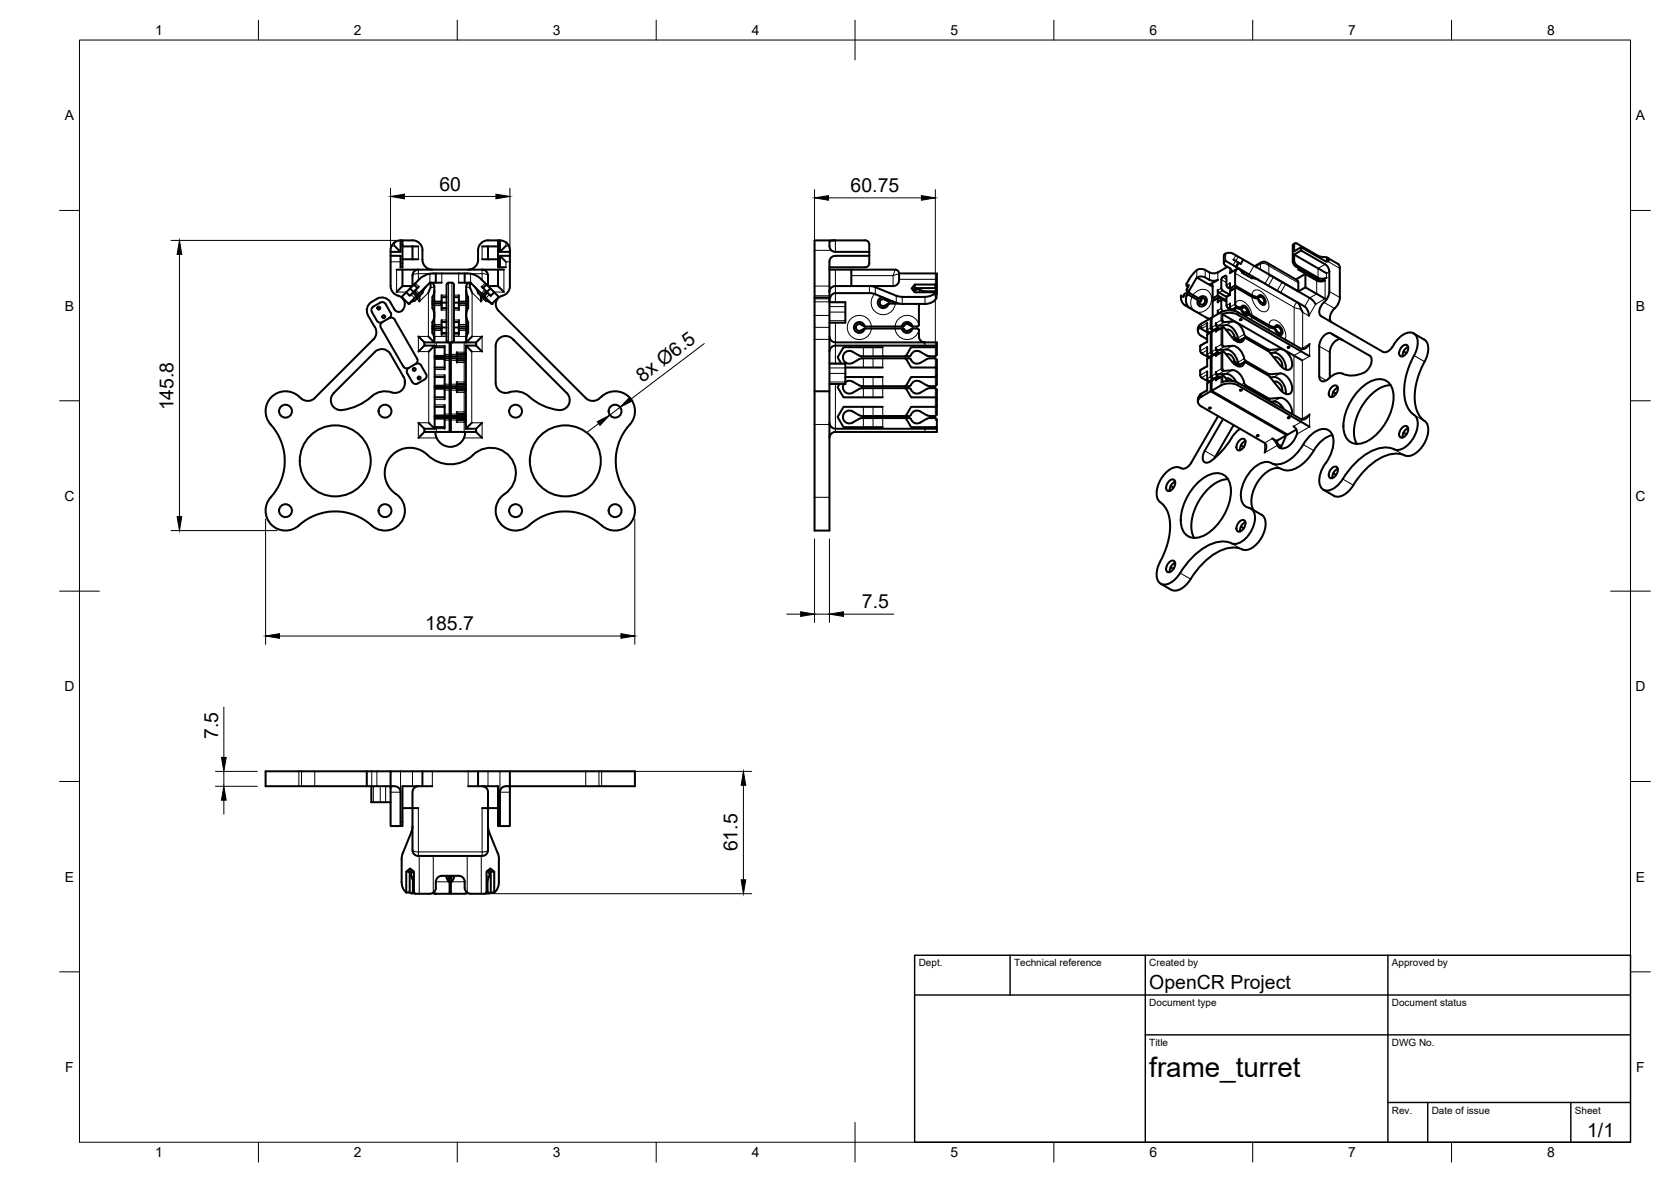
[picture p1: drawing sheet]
<svg xmlns="http://www.w3.org/2000/svg" width="420mm" height="297mm" viewBox="0 0 420 297" stroke-linecap="round" stroke-linejoin="round" font-family="sans-serif">
<defs><g id="words">
<text font-size="7" x="289" y="270.6">frame_turret</text>
<g font-size="4.9">
<text x="110.5" y="47.9">60</text>
<text x="213.9" y="48.3">60.75</text>
<text x="161.5" y="96.2" transform="rotate(-37 161.5 96.2)">8x Ø6.5</text>
<text x="43.7" y="103.2" transform="rotate(-90 43.7 103.2)">145.8</text>
<text x="216.7" y="152.9">7.5</text>
<text x="106.9" y="158.4">185.7</text>
<text x="54.8" y="185.7" transform="rotate(-90 54.8 185.7)">7.5</text>
<text x="185.5" y="214" transform="rotate(-90 185.5 214)">61.5</text>
<text x="289" y="248.5">OpenCR Project</text>
<text x="399.1" y="285.7">1/1</text>
</g>
<g font-size="3.5">
<text x="39" y="8.8">1</text>
<text x="89" y="8.8">2</text>
<text x="139" y="8.8">3</text>
<text x="189" y="8.8">4</text>
<text x="239" y="8.8">5</text>
<text x="289" y="8.8">6</text>
<text x="339" y="8.8">7</text>
<text x="389" y="8.8">8</text>
<text x="16.3" y="30.2">A</text>
<text x="411.3" y="30.2">A</text>
<text x="16.3" y="78">B</text>
<text x="411.3" y="78">B</text>
<text x="16.2" y="125.9">C</text>
<text x="411.2" y="125.9">C</text>
<text x="16.2" y="173.7">D</text>
<text x="411.2" y="173.7">D</text>
<text x="16.3" y="221.6">E</text>
<text x="411.3" y="221.6">E</text>
<text x="16.4" y="269.4">F</text>
<text x="411.4" y="269.4">F</text>
<text x="39" y="290.8">1</text>
<text x="89" y="290.8">2</text>
<text x="139" y="290.8">3</text>
<text x="189" y="290.8">4</text>
<text x="239" y="290.8">5</text>
<text x="289" y="290.8">6</text>
<text x="339" y="290.8">7</text>
<text x="389" y="290.8">8</text>
</g>
<g font-size="2.5">
<text x="231" y="242.9">Dept.</text>
<text x="255" y="242.9">Technical reference</text>
<text x="289" y="242.9">Created by</text>
<text x="350" y="242.9">Approved by</text>
<text x="289" y="252.8">Document type</text>
<text x="350" y="252.8">Document status</text>
<text x="289" y="262.9">Title</text>
<text x="350" y="262.9">DWG No.</text>
<text x="350" y="279.9">Rev.</text>
<text x="360" y="279.9">Date of issue</text>
<text x="396" y="279.9">Sheet</text>
</g>
</g></defs>
<!-- layer: Visible Narrow -->
<g fill="none" stroke="#000" stroke-width=".25">
<path d="M98.2 65.8h2.5M99.2 60.9v.9h-.7M99.7 67.8v5.6h2.5M100.7 66.2h.5M100.7 61.4h.5M103.4 74l.8 .9M104.4 71.2l.9 .8M104.5 72.8l.9 .9M104.8 75.1l.7 .7 2.2-2.3v11h-2.5v3.9h2.6v17.8h-2.6v3.9h4.6M105.2 67.8v1M105.2 68.8l-1 .1-.5 .4M105.2 61.9v3.3"/>
<path d="M105.2 68.8v1.6M105.2 68.8h3.1M108.1 68.8v2.2M108.2 71v.2M109.2 72.1l-1 .3M109.2 76.8h1.8M111 74.2h1.3M111 77.9h1.3M111.1 68.7v2.3M112.8 71v15M113.6 71v15M114.1 74.2h1.3"/>
<path d="M114.1 77.9h1.3M115.3 68.7v2.3M115.4 76.8h1.8M117.2 72.1l1 .3M118.2 68.8h3.4l.9 .2 .2 .3M118.2 71l.1 .2M118.3 68.8v2.2M121.2 67.8v2.6M121.2 61.9v3.3M121.6 75.1l-.7 .7-2.2-2.3v11h2.5v3.9h-2.6v17.8h2.6v3.9h-4.6M121.9 72.8l-.9 .9M122 71.2l-.9 .8"/>
<path d="M123.1 74l-.9 .9M125.2 66.2h.5M125.2 61.4h.5M126.7 67.8v5.6h-2.5M127.2 60.9v.9h.8M128.2 65.8h-1v1.4M204.8 75.1h3.8M204.8 79.3h3.8M204.8 75.8h3.8M204.8 74.3h3.8M204.8 71.9h3.8M204.8 62.9h4.3"/>
<path d="M208.6 78.4h4M208.6 77.1h4M208.6 76.1h4M210.1 60.4v2.9M210.1 67.8v8.1M214.1 69.3h10.5v2.6M218.6 71.9v1.8M219.9 73.9a3 3 0 0 0 .9 4.9 3 3 0 0 0 4.3-2.5M220.1 72.2v1.7M225.1 67.8l-.5 1.5 1.5-.5M225.4 74.3v1.8M226.1 70.2h9.5"/>
<path d="M226.9 74.6v1.8M231.2 72.8v.7M231.9 73.1v.4M232.4 73.2v.3M232.6 74.6v1.8M235.1 71.5v.9M235.1 73.2v.3M235.4 74v.9M297.7 74.1l.6 .4M298.3 71.3l.7 .4M298.4 72.7l.6 .3M299.7 74.6l-.3 1.1a2.63 2.63 0 0 0 .8 2.3"/>
<path d="M300 74.1a2.43 2.43 0 0 1 2.6-1.4 2.43 2.43 0 0 1 2 2.1 3.2 3.2 0 0 1-3.8 3.6M300.9 67.9v1.8M303 67.8v1.9M304.1 68.5v1.8M304.2 71.5l.7 .4M306.2 75.1l-1.3 .7M306.2 68.5v1.8M307 78.5v2M307.1 70.3l1.3 .7M307.1 72.4l-.9 .5M307.1 75.5l-.9 .5M307.1 77.5l-.9 .5"/>
<path d="M307.4 69.6l1 .6M307.4 73l-.9 .5M307.4 78.1l-.9 .5M308 69.3l.4 .2M308.2 63.7v1.9M309.2 67.4v1.2M309.3 72l-.6 .3M309.3 71.1l-.9 .6M309.3 74.2l-.9 .5M309.3 76.2l-.9 .6M309.3 77.1l-.6 .3M310.6 68.7l14.8 8.5v9.4"/>
<path d="M310.6 77.6l-.7 .4M310.6 76.4l-1.3 .8M310.6 72.5l-1.3 .8M310.6 76.5a1.29 1.29 0 0 1 .9-1 1.29 1.29 0 0 1 1.3 .3l.9 .8 .6 1 .5 1.7M310.6 77.5l.2 .7M310.7 65.6l-.7 1M310.7 64.2l-.6 1M310.9 77l-1.3 .8M311.3 78.5v.6M311.3 67.4l.4 .3M311.3 65.9l-.6 1.1M311.3 64.5l-.6 1.1"/>
<path d="M311.6 66.1l-.6 1.1M311.8 77.3l-.5 .3M312.3 77.3l-.6 .3M312.4 68.3v.1M312.6 68.6v.1M312.7 77.3l-.7 .4M313.6 78.7l-.3 .2M313.6 78.1l-.8 .4M313.7 78.3l-.8 .4M314.8 74.2a1.29 1.29 0 0 1 .8-1.3 1.29 1.29 0 0 1 1.4 .3 4.2 4.2 0 0 1 1.8 4.7 1.74 1.74 0 0 1-2.7-.5l-1-1.6-.3-1.2M314.8 79.7l-.2 .7M315.3 66.8l-1.3 2.1"/>
<path d="M315.8 70l10.4 6M316.1 74.6l-.5 .3M316.5 74.6l-.6 .4M316.9 66.4v1.3M316.9 66.4l-1.1 .7M317 74.6l-.8 .4M317.1 65.9l-.2 .5M318.5 66l.5 .8-.9-.5-1.2 .1M319 68.9v-2.1l7.5 4.3M319.3 69.1l-1.2 2.2M320.2 69.6l-1.3 2.2M322.4 70.9l-1.3 2.2"/>
<path d="M323.3 71.4l-1.3 2.1M325.4 65.5l-.3 .2M325.4 61.6l-.3 .2M325.4 77.2l1.7 .5M326.1 66.7l-.3 .2M326.6 76.4l-.3-.3a.81 .81 0 0 0-.8 .8l-.1 .3M329.3 69.4v.1M331.1 70.5v3.4l-1.8 1-1.3 2.1M331.4 64.3v.3M332.9 76l2.7 1.5M333.2 70.5v4.6l-2.4 1.4-1.7 2.9-1.6-.9v8.9l1.8-1v3.1l-1.8 1.1v14.6l1.8-1.1v3.2l-3.2 1.8M333.2 66.4l-1.8 1v2.4"/>
<path d="M333.5 64.7v.7l.6-.3M333.9 65.7l3 1.7M334.2 68.2l-.7 .5v1.1M334.2 73.2l2.7 1.6M109.2 84.5h3.1M109.2 83h1.8M109.2 81.5h1.8M109.3 86.9h.4v.4M109.3 94.2h2.5M109.3 92.8h2.5M109.3 97.8h2.5M109.3 96.8h2.5"/>
<path d="M109.3 90.3h2.5M109.3 89.3h2.5M109.7 86v.9h2.1M111 84.2h1.3M111 80.4h1.3M111.8 98.1h1.3M111.8 96.5h1.3M111.8 90.6h1.3M111.8 89.1h1.3M113.4 98.1h1.5M113.4 96.5h1.5M113.4 90.6h1.5"/>
<path d="M113.4 89.1h1.5M114.1 84.5h3.1M114.1 84.2h1.3M114.1 80.4h1.3M114.9 98.6h1.8v4.9h-1.8M114.9 91.1h1.8v4.9h-1.8M114.9 88.5h1.8v.5M114.9 89.2h2.2M114.9 90.4h2.2M114.9 97.9h2.2M114.9 96.7h2.2M115.4 83h1.8"/>
<path d="M115.4 81.5h1.8M116.7 98.1v.5M116.7 90.6v.5h.4M116.7 86v2.5h.4M116.7 98.6h.4M117.1 96h-.4v.5M204.8 82.3h3.8M204.8 85.3h3.8M208.6 92.5h4M208.6 91.5h4M208.6 96h4M208.6 93.8h4"/>
<path d="M208.6 80.6h4M210.1 81.1v10.2M210.1 96.5v12M217.1 87.3v2.2M217.1 90.1v2.3M217.1 94.7v2.4M217.1 97.5v2.4M219.1 82a3 3 0 0 0-4.6-2.3 3 3 0 0 0 0 5.2 3 3 0 0 0 4.6-2.4M219.5 87.3v2.2M219.5 90.1v2.3M219.5 94.7v2.4M219.5 97.5v2.4"/>
<path d="M222 87.3v2.2M222 90.1v2.3M222 94.7v2.4M222 97.5v2.4M225.1 82.5a3 3 0 0 0 2.8 2.8 3 3 0 0 0 3.2-2.4M231.1 81.7a3 3 0 0 0-3.2-2.4 3 3 0 0 0-2.8 2.7M232.6 86v.9M235.5 86.9h.1M302.1 82l.2 .4-.2 .2M302.1 99v.7M302.1 99l-.3 .2M302.1 82l-.3 .2"/>
<path d="M302.1 98.8v.2M303.5 98.2l-1.4 .8M303.5 81.1l-1.4 .9v-.7M303.5 81.8l-1.2 .7M303.5 94.1l-1.4 .8M303.5 93.3l-1.7 1M303.5 92.1l-1.7 1.1M303.5 88l-1.4 .8M303.5 87.2l-1.7 1M303.5 86l-1.7 1M304.4 94.7l-.9 .5M304.4 95.9l-.9 .5"/>
<path d="M304.4 88.5l-.9 .6M304.4 83.6l-.9 .5M304.4 89.8l-.9 .5M304.4 82.4l-.9 .5M304.8 95.3l-.9 .5M304.8 89.1l-.9 .6M304.8 83l-.9 .5M305.7 95.6l1.3-.8v2M305.7 89.5l1.3-.8v4l-1.3 .8M305.7 83.3l1.3-.7v4l-1.3 .7M305.7 93.9l-1 .6M305.7 95.1l-1 .6"/>
<path d="M305.7 89l-1 .6M305.7 87.8l-1 .6M305.7 82.9l-1 .6M305.7 81.7l-1 .6M306.1 94.5l-1.1 .6M306.1 88.4l-1.1 .6M306.1 82.3l-1.1 .6M307 80.5l.2 .4 .3 .2M307 80.5l-1.3 .7M307.1 94.6l-.1 .2 .3-.1M307.1 88.5l-.1 .2 .3-.2M307.1 82.3l-.1 .3 .3-.2"/>
<path d="M307.3 92.5l-.3 .4 .5 .5M307.3 86.4l-.3 .3 .5 .5M307.3 80.3l-.3 .2M307.6 93.4l-1.3 .7M307.6 87.3l-1.3 .7M307.6 81.1l-1.3 .8M307.9 93.2l-.3 .2M307.9 87.1l-.3 .1M307.9 80.9l-.3 .2M308.7 82.8l-.3 .2M308.7 89l-.3 .1M308.7 95.1l-.3 .2"/>
<path d="M309.8 80.8l-1.5 .9M309.8 93l-1.5 .9M309.8 86.9l-1.5 .9M310.3 84.5l-.5 .3M310.3 90.6l-.5 .3M310.7 84.9l-.5 .3M310.7 91l-.5 .3M311.3 96.2v.6M312.8 84l-1.6 .9M312.8 85.1l-1.5 .8M312.8 91.2l-1.5 .9M312.8 90.2l-1.6 .9"/>
<path d="M312.8 96.3l-.7 .4M313.2 84.5l-1.6 1M313.2 90.7l-1.6 .9M313.2 96.8l-.5 .2M318.8 87.8l-.3 .2M318.8 93.9l-.3 .2M319 81.7a1.3 1.3 0 0 1 .8-1.3 1.3 1.3 0 0 1 1.5 .4 4.3 4.3 0 0 1 1.8 4.5M319 82.1l.2 .9M319.4 87.9l-.5 .3M319.4 94.1l-.5 .2M320.3 82.2l-.5 .3M320.7 89.8l-.3 .2"/>
<path d="M320.7 95.9l-.3 .2M320.7 82.2l-.6 .3M321.2 82.2l-.8 .4M321.9 93.8l-1.6 1M321.9 100l-1.6 .9M321.9 87.7l-1.6 .9M327.2 87.7v.6l-1.8 1.1v14.9M331.7 87l2.7 1.5M331.7 94.6l1.8 1M355.5 89.4l2.7 1.5M109.3 107.7h.4v.8M109.3 101.8h2.5"/>
<path d="M109.3 100.4h2.5M109.3 105.3h2.5M109.3 104.3h2.5M109.7 107.3v.4h2.1M111.8 104.1h1.3M111.8 105.5h1.3M113.4 104.1h1.5M113.4 105.5h1.5M114.9 106.1h1.8v2.4M114.9 104.2h2.2M114.9 105.4h2.2M116.7 105.6v.5h.4"/>
<path d="M116.7 103.5v.5M117.1 103.5h-.4M204.8 106.7h3.8M217.1 102.2v2.3M217.1 105.1v2.2M219.5 102.2v2.3M219.5 105.1v2.2M222 102.2v2.3M222 105.1v2.2M232.6 107.7v.8M235.5 107.7h.1M302.9 113.3l2.7 1.5"/>
<path d="M318.8 100l-.3 .3M319.4 100.2l-.5 .3M319.6 116.4l2.7 1.5M319.9 110.2l-1.9 1.1v2.5l3.2-1.9M327.2 105.4v.6l-2 1.2M327.7 111.7l2.6 1.5M350.5 112.9l2.7 1.6M355.5 104.3l2.7 1.5M204.8 125h3.8M309.6 136.5l2.7 1.6M337.6 120.4l2.7 1.5M296.7 144l2.7 1.5"/>
<path d="M75.1 193.8v3.8M75.8 193.8v3.8M79.1 193.8v3.8M93.5 193.8v3.8M93.9 197.6v4M94.8 193.8v3.8M95.6 197.6v4M97 197.6v4M98.2 193.8v3.8M100.7 193.8v5.3h-2.5M103.7 193.8v3.8M108.7 193.8v3.8"/>
<path d="M117.7 193.8v3.8M122.7 193.8v3.8M125.7 193.8v5.3h2.5M147.3 193.8v3.8M150.6 193.8v3.8M151.3 193.8v3.8M100.7 206.6h.5M103.7 213.6l.6 .4 .9 .1v1M105.2 203.1v11h16v-11M105.4 215.1v9.5M108.9 215.1v9.2M117.5 215.1v9.2"/>
<path d="M121 215.1v9.5M122.7 213.6l-.5 .4-1 .1v1M125.2 206.6h.5M103.5 220.3h.6M103.7 220.9h.4M103.8 224h.3M103.8 221.4h.3M112.8 220.1v1.5h-3.2M113.6 220.1v1.5h3.2M122.3 224h.3M122.3 221.4h.3M122.3 220.9h.4"/>
<path d="M122.3 220.3h.7"/>
</g>
<!-- layer: Visible -->
<g fill="none" stroke="#000" stroke-width=".51">
<path d="M93.5 78.4l1.3 2.2a1.01 1.01 0 0 0 1.3 .4M93.9 77.1l1.7-1.1a1.01 1.01 0 0 1 1.4 .4l1.2 2.2M93.9 77a1.01 1.01 0 0 0-.4 1.4M94.8 75.1a3.5 3.5 0 0 0-2.5 2.5v1.1l.3 .6 1.7 3a2.47 2.47 0 0 1-.4 3M94.8 75.1a2.46 2.46 0 0 1 3.4 .9l1 1.8a1.26 1.26 0 0 0 2 .2M97.9 80l-1.8 .9M97.9 79.9a1.01 1.01 0 0 1 1.3 .4l5.7 9.8M98.2 64.3v7.6M98.2 71.9a2.65 2.65 0 0 0 2.4 2.6 2.21 2.21 0 0 1 .6 3.5M98.2 63.3v1M98.2 78.6a1.01 1.01 0 0 1-.3 1.3M98.5 61.8l-.3 1.5"/>
<path d="M99.2 61.8l1.5 1.5M99.7 67.8h21.5M100.7 60.4h.5v6.8h-.5v-2.9h-2.5M100.7 60.4l-.7 .1a2.58 2.58 0 0 0-1.5 1.3M100.7 60.4v2.9h-2.5M101.2 67.8v4.1h2.5l.1-3.2 .5-.7 .9-.2M101.2 71.9l-1.5 1.5M101.2 60.4a4.9 4.9 0 0 1 4.1 .5 2.4 2.4 0 0 1 .9 2 4.7 4.7 0 0 0 .6 3.9 2.5 2.5 0 0 0 1.9 1M101.2 61.9h2.5M101.2 65.2h2.5M102.2 73.5l.8 .8 .8-.8M103.1 72.5l.9 .9"/>
<path d="M103.7 61.9h1.5M103.7 65.2h1.5M103.7 61.9v3.3M103.8 73.5l.9 .9-1.9 2M104.1 71.5l-3.1 3.1 1.8 1.8M104.2 73.2l-.4 .3M104.3 75.6l-1.5 .8M104.7 74.4l.3 .4M105 74.8l-.7 .8M105.1 74.1l.3 .3M105.3 72l-1.1 1.2 .9 .9M105.4 70.2l-1.3 1.3 .9 .9"/>
<path d="M105.4 70.2a4.9 4.9 0 0 1 3.4-1.5h.8v2.3h-1.5M105.4 74.4l-.4 .4M105.5 74.4v1.4M106.2 73.6l-.8 .8M107 72.1l-.8 1.5M108.1 71l.2 1-.6 1.5M108.1 71l-3 3.1M108.2 71a1.01 1.01 0 0 1 1 1M108.7 74.7v1.1h.5M108.7 75.8v.5M108.7 77.4l.5 1.7M109.2 72.1v3.7h1.8v-1.6"/>
<path d="M109.2 76.3v5.7h1.8M109.2 76.3h1.8v1.6M109.2 76.3h-.5v1.1M109.2 79.3l-.5 1.6M109.2 73l-.5 1.7M109.6 68.7l8.7 .1M109.6 71h1.5M111 75.8v.5M111 77.4h1.3M111 76.1h1.3M112.3 74.7v10.9l.2 .3 .3 .1M112.3 71.6v3.1h-1.3"/>
<path d="M112.8 71l1.1 .1 .2 .5v14l-.1 .3-.4 .1M112.8 71l-.4 .3-.1 .2M114.1 74.7h1.3M114.1 77.4h1.3M114.1 76.1h1.3M115.3 71h3M115.4 75.8v.5M116.8 68.7v2.3M117.2 73l.5 1.7v1.1M117.2 79.3l.5 1.6-.1 1.1M117.2 76.3l.1 5.7h-1.9M117.2 76.3h-1.8v1.6"/>
<path d="M117.2 76.3h.5M117.7 75.8h-.5M117.7 76.3v1.1l-.5 1.7M117.7 75.8v.5M118.2 71a1.01 1.01 0 0 0-1 1.1v3.7h-1.8v-1.6M118.3 71l-.2 1 .6 1.5M118.3 71l3.1 3.1M118.4 68.8l1.4 .5 1.2 .9M119.4 72.1l.8 1.5M120.2 65.3a2.51 2.51 0 0 1-2.5 2.5M120.9 74.4v1.4M121 74.4l.4 .4"/>
<path d="M121 70.2l1.3 1.3M121.1 72l1.5 1.5M121.2 67.8l.9 .2 .5 .7 .1 3.2h2.5M121.2 67.8h5.5M121.2 65.2h1.5M121.2 61.9h1.5M121.7 74.4l-.3 .4 .8 .8M122.2 75.6l1.5 .8M122.2 73.2l-1.2 1.2-.8-.8M122.3 71.5l3.1 3.1-1.7 1.8-2-2 .9-.9 .8 .8 .9-.8M122.3 71.5l-.8 .9M122.7 61.9v3.3"/>
<path d="M122.7 61.9h2.5M122.7 65.2h2.5M123.3 72.5l-.9 .9M125.2 67.8v4.1l1.5 1.5M125.2 60.4v6.8h.5M125.7 60.4h-3a2.51 2.51 0 0 0-2.5 2.5v2.4M125.7 60.4l.7 .1a2.43 2.43 0 0 1 1.6 1.5l.2 1.3M125.7 60.4v2.9M125.7 64.3l1.5 1.5M125.7 67.2h1.5M125.7 63.3h2.5M127.2 61.8l-1.5 1.5"/>
<path d="M128.2 64.3v7.6M128.2 64.3h-2.5v2.9M128.2 63.3v1M128.2 71.9a2.66 2.66 0 0 1-2.3 2.6 2.23 2.23 0 0 0-.6 3.5l22 22a2.69 2.69 0 0 0 4-.4 5 5 0 0 1 6.9 .2 5 5 0 0 1 .1 6.9 13.8 13.8 0 0 0 .6 19 5 5 0 0 1-1 6.5 5 5 0 0 1-6.6-.2 13.7 13.7 0 0 0-18.9 .5 5.1 5.1 0 0 1-7.2-1.8 5.1 5.1 0 0 1 2.3-7 6.3 6.3 0 0 0 .5-9.1 6.3 6.3 0 0 0-9.1-.3 8.1 8.1 0 0 1-11.4 0M204.8 74.8h3.8M208.6 67.8h5.5M208.6 75.9h4v5.2h-4M210.1 60.4l-1.2 .1-.3 .3v1.4l.3 .6 .5 .3 .5 .2h8.7v1M214.1 67.8v4.1l-4.6 .1-.7 .5-.2 .9M214.1 67.8h11M218.6 64.3h-8.7l-.9 .4-.4 .7v67.9h-3.8v-58.5M218.6 64.3v1.9a1.01 1.01 0 0 1-1 1h-9"/>
<path d="M218.6 63.3v-1.9a.97 .97 0 0 0-1-1h-12.8v14.4M218.6 71.9l1.5 .3M220.1 72.2l5.3 2.1 1.1 .3h6.6l1.5-.5 .7-.7M220.1 73.9l5.3 2.2M220.1 73.9l-1.1-.2h-9.1l-.9 .6-.4 1.5M221.9 74.7a1.37 1.37 0 0 0-.8 2.3 1.37 1.37 0 0 0 2.3-.7M223.1 75.2l.3 .6M223.4 75.8h1.2M223.4 75.8l-.3-.1a1.28 1.28 0 0 0-1.5-.4 .87 .87 0 0 0-.3 1.2 .87 .87 0 0 0 1.2 .3l.9-.5M225.1 67.8a1.01 1.01 0 0 1 1 1M226.1 68.8l-.2 2.2-.3 .5-.6 .3-10.9 .1M226.1 68.7h9.4l.1 3.3"/>
<path d="M226.1 76.3h-2.7M230 71.5v.9M230.8 76.4l.2 .2 .1 5.1M231.2 72.8l1.2 .4M231.3 72.8h-.9l-.4 .5M232.4 73.2h2.7M235.1 71.5h-5.1l-.8 1 .8 1h5.2v.8l.2-.3M235.1 72.4h-5.1l-.4 .5M235.2 73.6l.2 .4M235.4 74.9a3.1 3.1 0 0 1-2.8 1.5h-5.7l-1.5-.3M235.6 71.2l-.5 .3M235.6 72l-.5 .4"/>
<path d="M235.6 72.8l-.5 .4M235.6 72l-.2 2.9M298.3 73.8l.7 .3M298.3 73.8a.72 .72 0 0 0-.7 .8l-.6-.3v1a2.99 2.99 0 0 0 2.3 2.2M298.4 71.3a.54 .54 0 0 0 .3 .8M299 71.7l-.7 1.2 .2 .4 .6 .3M299 74.1l2.2 1.3M299 74.1h-.4a2.38 2.38 0 0 0 .7 3.4M299 70.1l-.7 1.2M299.1 73.6l2.4 1.4M299.3 77.5l4 2.3 .9 .3M300.9 69.7l.9-.2a3.1 3.1 0 0 1 2.3 .8l1.3 .3 .8-.3"/>
<path d="M301.2 75.4l.1 .2M301.3 75.6l.3 .6M301.4 74.9a1.13 1.13 0 0 1 1.7-.3 1.13 1.13 0 0 1 .2 1.7 1.13 1.13 0 0 1-1.6 .7 1.13 1.13 0 0 1-.5-1.6M301.5 75h.2M301.9 75.5l.1 .1M301.9 75v.5l-.5 .4M302.1 74.9l-.1 .7-.5 .4M302.3 74.9l-.6 .1M302.3 74.9a.8 .8 0 0 1 .6 1.2 .8 .8 0 0 1-1.3 .1M304.2 71.5l.3-.1 .4 .2v3.4l1.3-.8v-1.3l.3 .6M304.4 80v2.4l.2 .5 .4 .2M304.9 72l-4-2.3-1.9 3.3 .1 .6"/>
<path d="M304.9 75l.6 .3M305 75.6l-.1 4.1M306.2 74.2l2.2 1.3M306.2 70.3l-2 1.2M306.2 68.4l-.8 .3a3.7 3.7 0 0 1-2.6-1h-1.4a4.4 4.4 0 0 0-2.4 2.4M306.3 74.8l-1.3 .8M306.5 74.9l.7 .4-1 .7v-1.1h.3M306.5 78.6l.1 .1M306.5 73.5l1.9 1.1M306.5 78.6l-.3-.6v.9M307.1 75.5v2l.5 .7M307.3 78.9l1.8-.3 1.1 .1 1.1 .4"/>
<path d="M307.4 73l1.8 1.1M307.4 75.3l1 .5M307.4 75.3h-.3v.2M307.7 64.3v1.9M308.2 66.8l1.3 .8 .2 .5-.5 .5M308.2 65.6l2.6 1.5M308.2 63.7l-.5 .6M308.2 63.7l.8-.2 1.1 .3M308.2 65.6l-.4 .4 .1 .5 .3 .3M308.5 74.5l-.1 2.3 .3 .6M308.6 67.1l-2.4 1.4M308.7 77.4l1 .6"/>
<path d="M308.7 72.3l1 .6M308.7 72.3l-.3-.6v-2.2l-.1-.2h-.3l-.7 .5-.2 .5v2.1l.3 .6M309.2 68.6l2.1-1.2-.7 .9v3.4l-1.3 .8v-1.4M309.3 77.2l.3 .6M309.3 76.2v1M309.3 72.5l.5 .3M309.3 74l-.8 .5M309.6 77.8l.2 .1M310 63.8l19.4 11.1 .9 .9 .5 .7M310.1 65.2l1.3 .8M310.6 71.7l4.3 2.5 1.4 .4M310.6 72.5v3.9"/>
<path d="M310.6 77.6v.6M310.6 72.5v-.1l.3-.1 3.9 2.3 1.5 .5M310.6 76.4l.3 .6 1.2 .3M310.6 77.5l.3-.1 1.2 .3M310.6 77.5v.1M310.7 72.3l-1.4 .8v1.1M310.7 77.4l-1 .6M310.8 67.1l17.4 10.1 .6 .9 .3 1.3M311.2 67.3l1.2 1.3-.3-.7-.6-.4M311.3 79.1l18 10.4M311.4 66l-.6 1.1M311.8 67.6l.5 .5a2.58 2.58 0 0 0 1.7 1.4l.7 .4 1.7 .4"/>
<path d="M312.1 77.3h.2M312.1 77.3l.1-.3a1.2 1.2 0 0 1 1.7 1l.1 .4M312.3 77.3a1.2 1.2 0 0 1 1.4 1l.3 .1M312.3 77.9l.4 .6M312.3 77.9l-.2-.2 .7 1.3a.67 .67 0 0 0 .6 .3 .67 .67 0 0 0 .6-.5M312.4 68.6l.3 .2M312.6 65.2l-.6 1.1-.6-.3M312.7 78.5a.63 .63 0 0 0 1 .2M313.6 78.7l-.3 .2M313.7 78.7l1 .9 4.4 2.6 1.4 .4a1.74 1.74 0 0 0 1.7 1.5 1.64 1.64 0 0 0-1.2-2.4l-.4 .5M314 78.4l.5 .7 4.5 2.6 1.6 .5M315.5 66.9l1.9-1.1 1.1 .2 7.8 4.5 .2 .4v2.3l-7.5-4.3"/>
<path d="M316.3 74.6a1.13 1.13 0 0 1 1.2 .3 1.13 1.13 0 0 1 .3 1.2l-.4 .1-.4-.4M316.3 75.1l.2 .2M316.3 74.6l.2-.3a1.31 1.31 0 0 1 1.7 1.3 .67 .67 0 0 1-.1 .8 .67 .67 0 0 1-.7 .2l-.8-.8-.3-.7M316.5 75.3l.5 .5M319 68.9h.1M325.1 61.8v3.9l.4 1 6.6 3.9 1.4-.8-.9 .2-1.2-.2-5.3-3.1-.5-.5-.2-.7M325.4 61.6v1.5l1.8-1 6.3 3.6 .6-.2v-.4M325.4 65.5v-1.5l8.1 4.7M325.6 61.2l-.5 .3v.3M325.8 70.2l2.4-1.4 3.3 1.9h.9l.8-.2M326.1 61.2l5.4 3.1 1.9 .4 .7 .4M326.1 61.2l-.5-.1-.2 .5"/>
<path d="M326.2 76l.5 .6 .8 1.9M326.5 73.2l1.7-1 5 2.9M326.5 67.3v.4l3.1 1.9M326.8 67.5l-.3 .2M327.2 62.1v.9l6.1 3.5 .6 .6 .3 1 .1 5.1a5 5 0 0 1-2 3.4 2.12 2.12 0 0 0-.1 2.8l15.5 9a2.06 2.06 0 0 0 2.4-1.2M327.2 63l-1.8 1M328.2 68.8v3.4M328.6 69h.1M330.7 69.8l-.4 .2M333.5 65.4l-.1 .3M333.7 64.8l2.7 1.5M336.4 66.3l.4 .4 .1 .7"/>
<path d="M336.9 67.4v7.4M336.9 74.7a5.1 5.1 0 0 1-1.9 3.5 2.08 2.08 0 0 0-.2 2.8M93.9 85.3l-14.7 14.7a2.69 2.69 0 0 1-4.1-.4 5 5 0 0 0-6.9 .2 5 5 0 0 0-.1 6.9 13.8 13.8 0 0 1-.6 19 5 5 0 0 0 1.1 6.5 5 5 0 0 0 6.5-.2 13.6 13.6 0 0 1 18.3 0M94.2 88.5a2.51 2.51 0 0 1 4 .5M94.2 88.5l-10.3 10.3a2.58 2.58 0 0 0-.2 3.3 2.58 2.58 0 0 0 3.2 .8 14.3 14.3 0 0 0 7.1-3.7l1.2-.6 1.3-.3 2 .3M95.8 82.3l5.6 9.8a1.01 1.01 0 0 0 1.4 .4M96.1 80.9a1.01 1.01 0 0 0-.3 1.4M98.2 89l3.3 5.7 .3 1.2M101.8 95.9v.4M101.8 96.2a2.51 2.51 0 0 1-3.3 2.4M102.8 92.4a1.03 1.03 0 0 0-.4 1.4l1.3 2.2a1.01 1.01 0 0 0 1.3 .4l1.7-1M104.5 91.5a1.01 1.01 0 0 1 1.4 .3"/>
<path d="M104.9 90.1a1.01 1.01 0 0 1-.4 1.4l-1.7 1M105.2 84.5l1.5 1.5M105.9 91.8l1.2 2.2M106.7 86h6.4v3.5M106.7 86.9l-1.5 1.5M106.7 86v.9h2.6M107.1 94a1.01 1.01 0 0 1-.3 1.4M108.7 80.9v1.1h.5M108.7 83.7l.5 1.6M108.8 82.6h-.1M108.8 82h-.1v.6M109.2 82.6h-.5v1.1"/>
<path d="M109.3 86.9v20.4M109.3 97.1h2.5v3.3M109.3 86.9l-1.5 1.5M109.3 89.5h2.5v.6h-2.5M109.3 87.3h2.5M109.3 99.9h2.5M109.3 94.7h2.5M109.3 92.4h2.5M109.3 97.5h3.8M109.3 89.8h2.5M109.3 97.3h2.5M111 84.2v-1.6h-1.8v3.4l-1.5-1.5"/>
<path d="M111 80.4v2.2M111 83.7h1.3M111 80.9h1.3M111 82.3h1.3M111.8 94.2v2.9h1.3M111.8 86.9v2.6h1.3M113.1 89.5v19h-6.4v-.8h2.6M113.1 90.1h-1.3v2.7M113.4 97.5h1.5v.6M113.4 90.1h1.5v.5M113.4 97.1h3.7M113.4 89.5h1.5"/>
<path d="M114.1 83.7h1.3M114.1 80.9h1.3M114.1 82.3h1.3M114.9 96v1.5h2.2M114.9 88.5v1M114.9 98.1h2.2M114.9 90.6h2.2M114.9 89h2.2M114.9 89.5v.6h2.2M114.9 90.6v.5M114.9 98.1v.5M115.4 84.2v-1.6h1.9l-.1 3.4 1.5-1.5"/>
<path d="M115.4 80.4v2.2M117.1 86.9h2.6v-.9h-6.3v18.5h1.5M117.1 89v.5h-2.2M117.1 89.5v18.2M117.1 86.9v2.1M117.1 86.9l1.5 1.5M117.1 96.5h-2.2M117.3 82h.3M117.3 82.6h.4v1.1l-.5 1.6M117.6 82.6h.1M117.6 82h.1v.6M119.7 86.9l1.5 1.5"/>
<path d="M121.2 84.5l-1.5 1.5M129.2 85.4l-.1 .1M129.2 85.4l13.3 13.4a2.58 2.58 0 0 1 .2 3.3 2.58 2.58 0 0 1-3.2 .8 14.3 14.3 0 0 1-7-3.7 5.3 5.3 0 0 0-5-.5 2.51 2.51 0 0 1-2.9-2.5v-9.2a2.51 2.51 0 0 1 1.7-2.4 2.51 2.51 0 0 1 2.9 .9M204.8 98.3h3.8M208.6 91.3h4v5.2h-4M211.1 96.5l-.5 .8 1.5 2.6h9.9M212.2 96.5a1.62 1.62 0 0 0 .2 2 1.62 1.62 0 0 0 2 .2l1.7-1 .7-.2 12 .1a2.05 2.05 0 0 0 2.3 1.2l2.2-1.2 1.8-.1M212.6 94.7h9.4M212.6 92.4h9.4M214.4 95.9l-1.1-.2-.7 .3M214.4 95.9l1.6 .9M217.4 82h9.3"/>
<path d="M217.4 82l-.9-.5a.88 .88 0 0 0-1.3 .8 .88 .88 0 0 0 1.3 .8l.9-.5M217.4 82a1.36 1.36 0 0 0-2.1-.9 1.36 1.36 0 0 0 0 2.3 1.36 1.36 0 0 0 2.1-.8h9.3M222 87.3h-9.9l-1.5 2.5 .9 1.5M226.7 82.6h.4a1.2 1.2 0 0 0 1.4 .5l.9-.5M226.7 82.5a1.37 1.37 0 0 0 1.4 1.2 1.37 1.37 0 0 0 1.3-1.1M227.5 97.5l.3 .2 1.3 2.2h6M227.5 90.1l.4 .2M227.9 90.3l1.2 2.1h6M229.4 82.6h1.3l.3 .3M229.4 82a1.37 1.37 0 0 0-1.3-1.1 1.37 1.37 0 0 0-1.4 1.1M231 81.7l-.4 .3-1.5-.1a1.38 1.38 0 0 0-1.3-.4l-.6 .5h-.5M231.1 82.9l.1 2.3 .7 .7 .7 .1h-22.5a1.54 1.54 0 0 1-1.5-1.5"/>
<path d="M231.4 95.9l1.6 .9M231.4 95.9a1.91 1.91 0 0 0-2.6 1.1l-12 .1-.7-.3M232.6 86h3v3.1l-.3 .4h-.2M233.1 96.8l2 .3M235.1 94.7h-6l-1.2 2.1-.4 .2M235.1 89.5h-1.8l-1.9-1.1a1.69 1.69 0 0 0-2.5 1l-.3 .1h-11.8l-.7-.2-1.7-.9a1.62 1.62 0 0 0-2.5 1.4 1.62 1.62 0 0 0 2.5 1.4l1.6-.9 .8-.2h11.8l.5 .3M235.1 90.1h-1.8l-1.9 1.1a1.64 1.64 0 0 1-2.3-.8M235.1 99.9l.4 .2 .1 .2M235.1 92.3l.4 .3 .1 .2M235.1 97.5l.4 .3 .1 .2v6.1l-.3 .4h-.2M235.1 90.1l.4 .2 .1 .2M235.2 87.3h.1"/>
<path d="M235.5 86.9l-.3 .4h-6.1l-1.2 2-.4 .2M235.5 86.9h-25.4a1.49 1.49 0 0 0-1.5 1.4M235.6 94.2l-.3 .5h-.2M235.6 86.9l-.4 .3M235.6 90.6v5.9l-.3 .5h-.2M301.2 82.6v.6M301.9 92.9l-.1 1.4 .3 .6M301.9 86.8l-.1 1.4 .3 .6M302.1 84.4l1.4 .9M302.1 99.7a1.29 1.29 0 0 0-.9 1.2 1.29 1.29 0 0 0 .9 1.2M302.1 81.3a1.49 1.49 0 0 0-.9 1.2M302.1 94.9l1.9 1.1"/>
<path d="M302.1 88.8l1.9 1.1M303.5 98.1l-1.6 .9-.5 .7-.2 .6M303.5 93.3v1.9l.4 .6M303.5 81.1v1.8l.4 .6M303.5 87.2v1.9M303.5 96.4v1.8M303.5 92l-1.6 .9M303.5 85.9l-1.6 .9M303.5 89l.4 .6M303.7 90l-.2 2.1M303.7 96.1l-.2 .3M303.7 83.9l-.2 2.1"/>
<path d="M303.9 83.5l.2 .2M303.9 95.8l.2 .1M303.9 89.7l.2 .1M304 83.7l-2-1.1-.2-.4a1.26 1.26 0 0 0-.6 1.2 1.26 1.26 0 0 0 .9 1M304.4 98.3l19.1 11.1v-.3M304.4 83.6v4.9M304.4 88.5l.2 .5 .4 .3M304.5 95.7l-.9 .5M304.5 89.5l-.9 .6M304.5 83.4l-.9 .5M304.6 80.1h.1M304.7 80.1l-.3-.1-2.3 1.3"/>
<path d="M304.7 95.7v2.5l19 11 2.3-1.2M304.7 82.3v-2.5a7.6 7.6 0 0 1 4.1-1.8l1.3 .1 1.2 .4 15.9 9.2a1.9 1.9 0 0 0 2.1-1.3M304.7 98.2a7.6 7.6 0 0 1 4.1-1.9l1.3 .1 1.2 .4 18 10.5M304.7 83.5v4.9M304.7 89.6v4.9M304.7 94.5l.1 .5 .4 .3M304.7 88.4l.1 .4 .4 .3M304.7 82.3l.3 .6M304.7 95.6l-.3 .3v2.4l-2.3 1.4M304.7 83.4l-.3 .2M304.7 89.5l-.3 .3v4.9l.2 .4 .4 .3M305 82.9l.2 .1"/>
<path d="M305.7 87.8l.2 .4 .8 .5M305.7 87.8v-.5l.2 .5 .4 .2 2-.2a3.7 3.7 0 0 1 3 3.3M305.8 88.8l-1.1 .8M305.8 82.7l-1.1 .8M305.8 94.9l-1.1 .8M306.1 94.5l.6 .4M306.1 94.5l-.3-.4-.1-.6 .2 .4 .4 .2 2-.2a3.2 3.2 0 0 1 2.5 2.1M306.3 81.9l-.4-.2-.2-.5v.4a1.2 1.2 0 0 0 1 1M306.3 81.9l2-.2a4.3 4.3 0 0 1 3.2 3.6l.1 .2-.9-.6-.4-.4M306.3 95.1l-.5-.1-.1 .6M306.3 82.8l-.4-.2-.2 .3M307.3 96l1.8-.3 1.7 .3 16.4 9.4a1.88 1.88 0 0 0 2.1-1.3"/>
<path d="M307.5 88.3l-1.7 .9-.1 .3 .1-.7 .5 .1M307.5 94.5l-1.7 .8-.1 .3M307.5 82.2l-1.7 .9-.1 .2v-.4M308.7 82.8l-.4 .1M308.7 89h-.4M308.7 95.1h-.4M308.7 89a2.52 2.52 0 0 1 1.8 1.9l1.1 .7-.3-.5M308.7 82.8a2.04 2.04 0 0 1 1.7 1.7M308.7 95.1l.6 .1 .5 .5M308.7 95.7l-1.2-1.3-.2 .2v1.4M310.4 91.5h.3l.7 .4M310.4 85.3l1 .5"/>
<path d="M310.4 91.4l-.1 .1M311.8 80.2l.4 .1-.4 .1zM311.8 98l.4 .1-.2 .1zM312.8 91.2a1.28 1.28 0 0 1-.9 .9 1.28 1.28 0 0 1-1.3-.4l-2.7-3.2-.5-.1v4.5l.4 .3 2-.2a3.8 3.8 0 0 1 3.1 3.5l6.1 3.6 2.9-.1a3.8 3.8 0 0 1 3 4M312.9 91.2l.3-.1 5.8 3.4 2.9 3.4a2.01 2.01 0 0 0 2.5 1 3.3 3.3 0 0 0-1.2-4.6l-1.3-.5-2.5 .3M312.9 84.9l-1.6 1M312.9 91l-1.6 1.1M313 97.2l6.3 3.6M319.4 88.7l-.6-.5-5.9-3.3a1.31 1.31 0 0 1-1 1.1 1.31 1.31 0 0 1-1.3-.5l-2.8-3.2-.4-.1 .1 4.6 .3 .3 2-.2a4.3 4.3 0 0 1 3.2 3.6l5.8 3.4 .6 .1M319.4 88.7a3.4 3.4 0 0 1 3.9 3.3v.9M320.3 95.9a2.04 2.04 0 0 1 2.1 2.5M320.3 89.8a2.04 2.04 0 0 1 2.1 2.5"/>
<path d="M320.3 94.8h-.9M320.3 94.7a3.9 3.9 0 0 1 3 4.3M320.6 82.2h.2M320.6 82.6l.2 .2M320.7 82.2a.99 .99 0 0 1 1.2 .4 .99 .99 0 0 1-.1 1.1l-.4-.1-.7-.8M321.9 87.7l-2.5 .2-.6-.1-5.8-3.4a4.3 4.3 0 0 0-3.1-3.6l-2.2 .1-.4-.5v-1.4l20.2 11.6M321.9 87.7a3.8 3.8 0 0 1 2.8 4.7 1.48 1.48 0 0 1-2.4-.1l-2.9-3.6M323.8 87.2l.5 .1-.5 .1zM327.5 87.4l-.2 .3M334.9 97.3a.84 .84 0 0 1 1.4 0 2.1 2.1 0 0 1-1.7 2.5 1.4 1.4 0 0 1 0-2.2zM334.9 83.9l9.5 5.5M334.9 83.9l2.6 1.6"/>
<path d="M334.9 83.9h.1M334.9 83.9a1.7 1.7 0 0 0-2.3 .8l-.7 1.4-.2 .9v7.6a1.14 1.14 0 0 0 .7 1.2 1.14 1.14 0 0 0 1.4-.4l.3-.3M335.2 98.5l.8 .4M336.4 97.4a2.36 2.36 0 0 0-1.4 2.3M337.2 85.2a3.2 3.2 0 0 0-2.8 3.3v6.4M337.6 85.4v.1M341.6 98.1a7.5 7.5 0 0 1 5.9-2.8 3.9 3.9 0 0 1 2.9 4.5 13.6 13.6 0 0 1-7.2 11.4 3.6 3.6 0 0 1-5.3-3.1 13.4 13.4 0 0 1 3.7-10zM344.4 89.3a2.74 2.74 0 0 1-.8 3.9 6.5 6.5 0 0 1-6.4 .6 3.8 3.8 0 0 0-3.1 1.3M349.7 96.8a9.8 9.8 0 0 0-7.4 5.6 9.8 9.8 0 0 0-1.1 9.2M350.1 87.2a7.3 7.3 0 0 1 4.2-3.6 2.08 2.08 0 0 1 2.2 2.4 10.6 10.6 0 0 1-1.7 5 14.5 14.5 0 0 0-1 11.2l1 1.4a3.5 3.5 0 0 1 1.4 4.6 6.8 6.8 0 0 1-4.5 4.9h-.6a7.4 7.4 0 0 0-7.5 1 25 25 0 0 0-6.9 7.5 3.2 3.2 0 0 1-4.2 1.2 4.6 4.6 0 0 1 0-5l.8-1.4M352.6 87.1a.84 .84 0 0 1 1.4 0 2.1 2.1 0 0 1-1.7 2.5 1.4 1.4 0 0 1 0-2.2zM352.9 88.3l.8 .4"/>
<path d="M354 87.2a2.36 2.36 0 0 0-1.3 2.3M355.4 83.8l2.7 1.5M358.1 85.3a3.3 3.3 0 0 1 .8 3.8l-.7 1.8M358.2 90.9a16.1 16.1 0 0 0-2 12.2l.9 1.6 1.1 1.1M105.2 106.2l1.5 1.5M106.7 108.5l-1.5 1.6M107.5 114.3a6.4 6.4 0 0 0-9.6 .9 6.4 6.4 0 0 0 2.2 9.4 5 5 0 0 1 .4 7.1 5 5 0 0 1-7.1 .3M107.8 106.2l1.5 1.5M109.3 107.3v.4M109.3 107.3h2.5M109.3 104.5h2.5v.6h-2.5M109.3 102.2h2.5"/>
<path d="M109.3 104.8h2.5M109.5 108.5l.3 1.6M111.8 101.8v2.7h1.3M113.1 105.1h-1.3v2.6M113.1 104.8h.3M113.4 104.5v4h6.3v-.8h-2.6M113.4 105.1h1.5v1M114.9 103.5v1M114.9 105.6h2.2M114.9 104.5v.6h2.2M114.9 104.5h2.2M117 108.5l-.1 .9a3.7 3.7 0 0 1-3.3 2.9 3.7 3.7 0 0 1-3.8-2.3"/>
<path d="M117.1 104h-2.2M118.6 106.2l-1.5 1.5M119.7 108.5l1.5 1.6M121.2 106.2l-1.5 1.5M208.6 106.2a1.52 1.52 0 0 0 1.5 1.5h25.4M222 102.2h-9.9l-1.5 2.6 1.5 2.5h9.9M227.5 105l.3 .2 1.3 2.1h6.1M235.1 102.2h-6l-1.2 2.1-.4 .2M235.1 104.5l-2.1-.1-1.6-1a1.69 1.69 0 0 0-2.5 1l-.3 .1h-11.8l-2.4-1.1a1.62 1.62 0 0 0-2.5 1.4 1.62 1.62 0 0 0 2.5 1.4l1.6-1 .8-.1h12a2.05 2.05 0 0 0 2.3 1.2l2.2-1.2h1.8M235.1 105l.4 .3 .1 .2v3h-25.5a1.49 1.49 0 0 0-1.5 1.5M235.2 107.3l.3 .4M235.2 107.3h.1"/>
<path d="M235.2 107.3l.4 .4M235.6 101.7l-.3 .5h-.2M296.7 117.5a3.6 3.6 0 0 0-3.7 1.5 6.8 6.8 0 0 0-2 6.3l.3 .5a7.9 7.9 0 0 1 2.8 8 22.7 22.7 0 0 1-2.8 8.2 4.4 4.4 0 0 0 .1 4.3 2.52 2.52 0 0 0 3.5-.3l1.8-2M299.6 116.2a2.05 2.05 0 0 1-2.7 1.4h-.2M301.2 100.3v.6M302.1 102.1l15.9 9.2a1.88 1.88 0 0 1 0 2.5M304 102.5h.4l-.2 .2zM305.6 114.8l-.2 .3M306.3 104.6l-6.7 11.6M307.5 105.3l-4.6 8a2 2 0 0 0 .2 3l1.3-.4M310.2 106.8l-4.6 8M311.7 110.7a.84 .84 0 0 1 1.4 0 2.1 2.1 0 0 1-1.7 2.5 1.4 1.4 0 0 1-.1-2.2z"/>
<path d="M311.8 107.8a10.6 10.6 0 0 0-3.2 3.8l-2.3 2.7-1.9 1.6M312 111.9l.8 .4M313.2 110.8a2.36 2.36 0 0 0-1.4 2.4M316 109.4l.5 .1-.3 .1zM319.5 101a2.87 2.87 0 0 1 3.3 1.9M321.2 110.7l.2 1.3 .5 .6M321.2 111.6l1 .5-.1 .6M323.3 109.5l-1.1 2.6M323.8 104.9l.5 .1-.3 .1zM325.2 107.2l.7 .6 .2 .8a4.9 4.9 0 0 1-3.5 4.1 1.88 1.88 0 0 1-1.6-1.2l-1.1-1.3 1.1 .6 2.5-1.4M327.5 105.2l-.2 .2M333.3 116.5a7.8 7.8 0 0 0 1.6-7.5 2.84 2.84 0 0 0-4.4-.4l-1.2 1-1.1 1.4a10.8 10.8 0 0 1-6.5 5.7 3.8 3.8 0 0 1-2.6-.5 5.1 5.1 0 0 0-4.7 2.2 8.6 8.6 0 0 0-2.1 7.7 2.58 2.58 0 0 0 2.1 1.7 3.4 3.4 0 0 1 .8 4.2 6.6 6.6 0 0 1-4.6 4.7h-.5a7.2 7.2 0 0 0-7.4 1 19.8 19.8 0 0 0-6 6.3"/>
<path d="M334.9 117.7a.84 .84 0 0 1 1.4 0 2.1 2.1 0 0 1-1.7 2.5 1.4 1.4 0 0 1 0-2.2zM335 109.4a7.5 7.5 0 0 0-4.7 3.8 9.7 9.7 0 0 1-6 5 4.2 4.2 0 0 1-2.6-.5 5.9 5.9 0 0 0-5.3 3.2 8 8 0 0 0-1.5 6.7l.3 .6M335.2 118.9l.8 .4M336.4 117.8a2.36 2.36 0 0 0-1.4 2.3M352.6 107.5a.84 .84 0 0 1 1.4 0 2.1 2.1 0 0 1-1.7 2.5 1.4 1.4 0 0 1 0-2.2zM352.9 108.7l.8 .4M354 107.6a2.36 2.36 0 0 0-1.3 2.3M358.2 105.8a3.6 3.6 0 0 1 .7 3.9 6.8 6.8 0 0 1-4.5 4.9h-.6a7.5 7.5 0 0 0-7.6 1 21 21 0 0 0-6.5 7.1 4.4 4.4 0 0 1-3.8 2.1l-3.2-1.7M294 120.9a.84 .84 0 0 1 1.4 0 2.1 2.1 0 0 1-1.7 2.5 1.4 1.4 0 0 1 0-2.1zM294.3 122.1l.8 .4M295.5 121a2.36 2.36 0 0 0-1.4 2.4M300.7 121.7a7.5 7.5 0 0 1 5.9-2.8 3.9 3.9 0 0 1 2.9 4.5 13.6 13.6 0 0 1-7.2 11.4 3.6 3.6 0 0 1-5.3-3.1 13.4 13.4 0 0 1 3.7-10z"/>
<path d="M308.8 120.4a9.8 9.8 0 0 0-7.4 5.6 9.8 9.8 0 0 0-1.1 9.2M311.7 131.1a.84 .84 0 0 1 1.4 0 2.1 2.1 0 0 1-1.7 2.5 1.4 1.4 0 0 1-.1-2.1zM312 132.3l.8 .5M313.2 131.2a2.36 2.36 0 0 0-1.4 2.4M314.5 127.8l2.7 1.6M317.2 129.3a3.3 3.3 0 0 1 .8 3.9 6.9 6.9 0 0 1-4.5 5h-.6a7.4 7.4 0 0 0-7.6 1 21.3 21.3 0 0 0-6.5 7.1 4.4 4.4 0 0 1-3.8 2.1l-3.2-1.7M294 141.3a.84 .84 0 0 1 1.4 0 2.1 2.1 0 0 1-1.7 2.5 1.4 1.4 0 0 1 0-2.1zM294.3 142.5l.8 .5M295.5 141.4a2.36 2.36 0 0 0-1.4 2.4M92.2 193.8h-25.4v3.8h31.4M92.2 193.8h6M92.2 193.8v3.8"/>
<path d="M93.4 197.6v4h4.8M98.2 193.8h.1M98.3 197.7l1-.1 .6 .1 .5 .4 .3 .6v8.9h-2.5zM105.2 197.6l-1 .3-.5 1v14.9l.6 1 .8 .3h16.2l1-.5 .4-.8v-14.9l-.5-1-1-.3M106.2 193.8h14v3.8M106.2 193.8h-8v4.3M106.2 193.8v3.8M108.7 197.6h-7.5v10h-.5M117.7 197.6h7.5v10h.5M120.2 193.8h8M126.1 198l1-.4h.9l.2 .3v9.7h-2.5v-8.7zM128.2 193.8h31.4v3.8h-31.4"/>
<path d="M128.2 193.8v4.3M101.2 203.1h4M102.2 219.1h.8v5.2h-.8M103.5 218.6l-.5 .5M103.7 207.6l-.3 1.5-2.3 6-.1 6.5M104 219l-.4 .2-.2 .5 .3 1.2M121.2 203.1h4M122.4 219l.4 .2 .3 .5-.4 1.2M122.7 207.6l.3 1.5 2.2 5.3 .3 1.5M122.9 218.6l.5 .5v5.2M123.4 219.1h.9M125.4 215.9v5.7"/>
<path d="M101 221.6l.3 1.6 .8 1.1M102.2 224.3v-5.2l.9-.8 1 .8v5l.3 .5M103.5 224.5h.7M103.7 220.9l.1 .5M103.8 221.4v2.7l-.3 .4-.5-.2M108.8 224.4l.9 .2M108.9 224.3l-.7 .3h-3.8M109.3 224.6h.4M109.6 221.6v1.5M109.6 223.1l-.2 .7-.4 .5M109.6 221.6a1.49 1.49 0 0 1 1.5-1.5h4.2a1.49 1.49 0 0 1 1.5 1.5 2.85 2.85 0 0 0 .4 2.5l.3 .2M112.3 220.1l.1 .7 .4 .8"/>
<path d="M113.1 220.1v4.5h-3.4M113.4 220.1v4.5l4.3-.2M114.1 220.1v.7l-.5 .8M122.2 224.5h.8M122.6 221.4v2.6M122.6 224l.3 .5 .5-.2M122.7 220.9l-.1 .5M123.4 224.3h.9M124.3 224.3v-5.2l-1-.8-1 .8v5l-.1 .4-4 .1-.7-.3M125.5 221.6l-.4 1.6-.8 1.1"/>
<circle cx="95.2" cy="77.4" r=".37"/>
<circle cx="96.5" cy="79.6" r=".37"/>
<circle cx="104.2" cy="92.8" r=".37"/>
<circle cx="105.4" cy="95" r=".37"/>
<circle cx="71.8" cy="103.3" r="1.62"/>
<circle cx="84.3" cy="115.8" r="8.9"/>
<circle cx="96.8" cy="103.3" r="1.62"/>
<circle cx="129.6" cy="103.3" r="1.62"/>
<circle cx="142.1" cy="115.8" r="8.9"/>
<circle cx="154.7" cy="103.3" r="1.62"/>
<circle cx="71.8" cy="128.3" r="1.62"/>
<circle cx="96.8" cy="128.3" r="1.62"/>
<circle cx="129.6" cy="128.3" r="1.62"/>
<circle cx="154.7" cy="128.3" r="1.62"/>
</g>
<g fill="#000">
<circle cx="102.8" cy="76.4" r=".25"/>
<circle cx="123.7" cy="76.4" r=".25"/>
<circle cx="301.8" cy="99.2" r=".25"/>
</g>
<!-- layer: BORDER -->
<g fill="none" stroke="#000" stroke-width=".25">
<path d="M20 10.1h390v276.9h-390zM65 5.1v5M115 5.1v5M165 5.1v5M215 5.1v10M265 5.1v5M315 5.1v5M365 5.1v5M15 52.9h5M410 52.9h5M15 100.7h5M410 100.7h5"/>
<path d="M15 148.6h10M405 148.6h10M15 196.4h5M410 196.4h5M15 244.2h5M410 244.2h5M65 287v5M115 287v5M165 287v5M215 282.1v9.9M265 287v5M315 287v5"/>
<path d="M365 287v5"/>
</g>
<!-- layer: TITLEBLOCK -->
<path d="M230 240.1h180v46.9h-180zM230 250h180M254 240.1v9.9M288 240.1v46.9M349 240.1v46.9M288 260.1h122M349 277.1h61M359 277.1v9.9M395 277.1v9.9" fill="none" stroke="#000" stroke-width=".36"/>
<!-- layer: FD_Dimensions -->
<g fill="none" stroke="#000" stroke-width=".25">
<path d="M98.2 47.3v16.4M101.7 49.4h23M128.2 47.3v16.4M204.8 47.6v83.6M208.3 49.7h23.4M235.2 47.6v58M43 60.4h58.6M45.1 63.9v65.9M177.1 86.3l-18.4 14M150.5 106.4l-2.8 2.1M155.9 102.3l-2.6 2M43 133.3h26.7"/>
<path d="M66.8 130.4v31.5M159.6 130.4v31.5M204.8 135.4v21M208.6 135.4v21M70.3 159.8h85.8M197.8 154.3h3.5M204.8 154.3h3.8M212.1 154.3h12.6M56.3 177.7v12.6M54.2 193.9h10.5M54.2 197.6h10.5M56.3 193.9v3.7"/>
<path d="M119.8 193.9h69.2M186.9 197.3v23.8M56.3 201.1v3.5M120.4 224.6h68.6"/>
</g>
<g fill="#000" stroke="#000" stroke-width=".25">
<path d="M98.2 49.4l3.5-.6v1.2zM124.7 48.8l3.5 .6-3.5 .6zM204.8 49.7l3.5-.5v1.1zM231.7 49.2l3.5 .5-3.5 .6zM45.1 60.4l.6 3.5h-1.2zM158.3 99.8l.8 .9-3.2 1.6zM150.2 106l3.1-1.7-2.4 2.6zM44.5 129.8h1.2l-.6 3.5zM66.8 159.8l3.5-.6v1.2zM156.1 159.2l3.5 .6-3.5 .6zM201.3 153.7l3.5 .6-3.5 .6zM208.6 154.3l3.5-.6v1.2z"/>
<path d="M55.7 190.3h1.2l-.6 3.6zM186.9 193.9l.6 3.4h-1.1zM56.3 197.6l.6 3.5h-1.2zM186.4 221.1h1.1l-.6 3.5z"/>
</g>
<use href="#words"/>
</svg>
